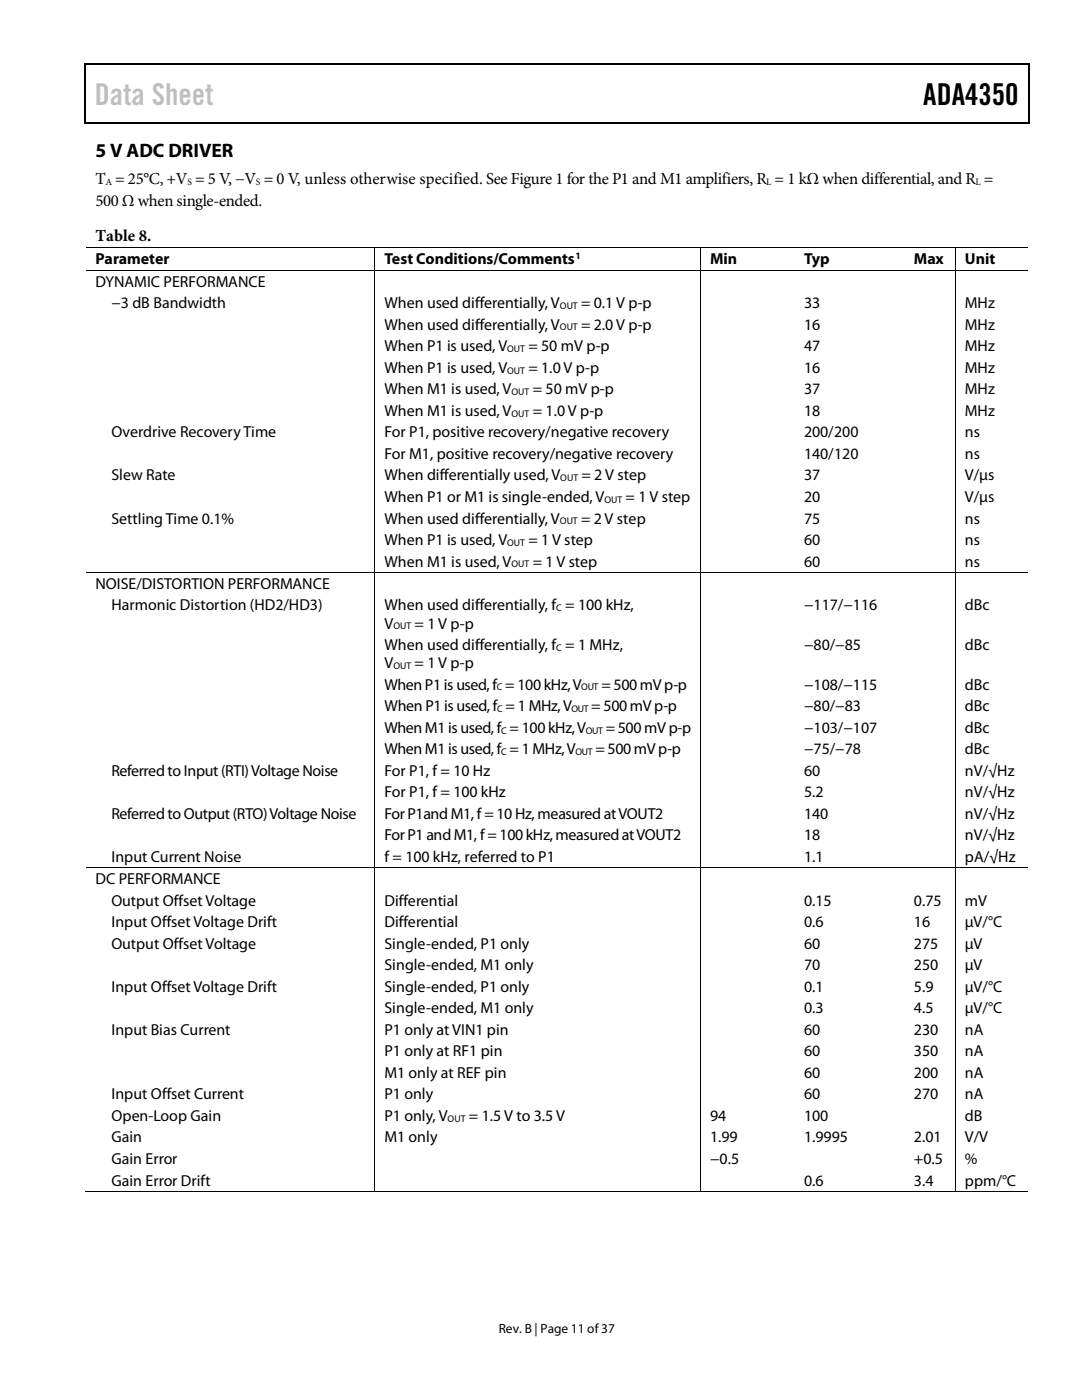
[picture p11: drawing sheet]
<svg xmlns="http://www.w3.org/2000/svg" width="216mm" height="279mm" viewBox="0 0 216 279" stroke-linecap="round" stroke-linejoin="round" font-family="sans-serif">
<defs><g id="words">
<text font-size="6" fill="#c1c1c1" x="18.9" y="20.9">Data Sheet</text>
<text font-size="6" x="184.2" y="20.9">ADA4350</text>
<text font-size="3.9" x="19" y="31.3">5 V ADC DRIVER</text>
<g font-size="3.3">
<text x="19" y="36.8">T = 25°C, +V = 5 V, −V = 0 V, unless otherwise specified. See Figure 1 for the P1 and M1 amplifiers, R = 1 kΩ when differential, and R =</text>
<text x="19.1" y="41.1">500 Ω when single-ended.</text>
<text x="19.1" y="48.2">Table 8.</text>
</g>
<g font-size="3.2">
<text x="19" y="52.7">Parameter</text>
<text x="76.7" y="52.7">Test Conditions/Comments</text>
<text x="141.7" y="52.7">Min</text>
<text x="160.4" y="52.7">Typ</text>
<text x="182.4" y="52.7">Max</text>
<text x="192.5" y="52.7">Unit</text>
<text x="19" y="57.2">DYNAMIC PERFORMANCE</text>
<text x="22.2" y="61.5">−3 dB Bandwidth</text>
<text x="76.7" y="61.5">When used differentially, V</text>
<text x="76.7" y="65.8">When used differentially, V</text>
<text x="115.9" y="61.5">= 0.1 V p-p</text>
<text x="115.9" y="65.8">= 2.0 V p-p</text>
<text x="160.4" y="61.5">33</text>
<text x="160.4" y="65.8">16</text>
<text x="192.5" y="61.5">MHz</text>
<text x="192.5" y="65.8">MHz</text>
<text x="76.7" y="70.1">When P1 is used, V</text>
<text x="105.5" y="70.1">= 50 mV p-p</text>
<text x="160.4" y="70.1">47</text>
<text x="192.5" y="70.1">MHz</text>
<text x="76.7" y="74.4">When P1 is used, V</text>
<text x="105.5" y="74.4">= 1.0 V p-p</text>
<text x="160.4" y="74.4">16</text>
<text x="192.5" y="74.4">MHz</text>
<text x="76.7" y="78.7">When M1 is used, V</text>
<text x="76.7" y="83">When M1 is used, V</text>
<text x="106.3" y="78.7">= 50 mV p-p</text>
<text x="106.3" y="83">= 1.0V p-p</text>
<text x="160.4" y="83">18</text>
<text x="160.4" y="78.7">37</text>
<text x="192.5" y="83">MHz</text>
<text x="192.5" y="78.7">MHz</text>
<text x="22.2" y="87.3">Overdrive Recovery Time</text>
<text x="76.7" y="87.3">For P1, positive recovery/negative recovery</text>
<text x="160.4" y="87.3">200/200</text>
<text x="192.5" y="87.3">ns</text>
<text x="22.2" y="95.9">Slew Rate</text>
<text x="76.7" y="91.6">For M1, positive recovery/negative recovery</text>
<text x="76.7" y="95.9">When differentially used, V</text>
<text x="116" y="95.9">= 2 V step</text>
<text x="160.4" y="95.9">37</text>
<text x="160.4" y="91.6">140/120</text>
<text x="192.5" y="95.9">V/µs</text>
<text x="192.5" y="91.6">ns</text>
<text x="76.7" y="100.2">When P1 or M1 is single-ended, V</text>
<text x="124.8" y="100.2">= 1 V step</text>
<text x="160.4" y="100.2">20</text>
<text x="192.5" y="100.2">V/µs</text>
<text x="22.2" y="104.5">Settling Time 0.1%</text>
<text x="76.7" y="104.5">When used differentially, V</text>
<text x="115.9" y="104.5">= 2 V step</text>
<text x="160.4" y="104.5">75</text>
<text x="192.5" y="104.5">ns</text>
<text x="76.7" y="108.8">When P1 is used, V</text>
<text x="76.7" y="113.1">When M1 is used, V</text>
<text x="105.5" y="108.8">= 1 V step</text>
<text x="106.3" y="113.1">= 1V step</text>
<text x="160.4" y="113.1">60</text>
<text x="160.4" y="108.8">60</text>
<text x="192.5" y="113.1">ns</text>
<text x="192.5" y="108.8">ns</text>
<text x="19" y="117.5">NOISE/DISTORTION PERFORMANCE</text>
<text x="22.2" y="121.8">Harmonic Distortion (HD2/HD3)</text>
<text x="76.7" y="121.8">When used differentially, f = 100 kHz,</text>
<text x="76.7" y="125.4">V</text>
<text x="82.7" y="125.4">= 1V p-p</text>
<text x="160.4" y="121.8">−117/−116</text>
<text x="192.5" y="121.8">dBc</text>
<text x="76.7" y="129.7">When used differentially, f = 1 MHz,</text>
<text x="160.4" y="129.7">−80/−85</text>
<text x="192.5" y="129.7">dBc</text>
<text x="76.7" y="133.3">V</text>
<text x="76.7" y="137.6">When P1 is used, f = 100 kHz, V</text>
<text x="82.7" y="133.3">= 1V p-p</text>
<text x="120" y="137.6">=500 mV p-p</text>
<text x="160.4" y="137.6">−108/−115</text>
<text x="192.5" y="137.6">dBc</text>
<text x="76.7" y="141.9">When P1 is used, f = 1 MHz, V</text>
<text x="118" y="141.9">= 500 mV p-p</text>
<text x="160.4" y="141.9">−80/−83</text>
<text x="192.5" y="141.9">dBc</text>
<text x="76.7" y="146.2">When M1 is used, f = 100 kHz, V</text>
<text x="120.9" y="146.2">=500 mV p-p</text>
<text x="160.4" y="146.2">−103/−107</text>
<text x="192.5" y="146.2">dBc</text>
<text x="22.2" y="154.8">Referred to Input (RTI) Voltage Noise</text>
<text x="76.7" y="150.5">When M1 is used, f = 1 MHz, V</text>
<text x="76.7" y="154.8">For P1, f = 10 Hz</text>
<text x="118.8" y="150.5">=500 mVp-p</text>
<text x="160.4" y="154.8">60</text>
<text x="160.4" y="150.5">−75/−78</text>
<text x="192.5" y="154.8">nV/√Hz</text>
<text x="192.5" y="150.5">dBc</text>
<text x="76.7" y="159.1">For P1, f = 100 kHz</text>
<text x="160.4" y="159.1">5.2</text>
<text x="192.5" y="159.1">nV/√Hz</text>
<text x="22.2" y="163.4">Referred to Output (RTO) Voltage Noise</text>
<text x="76.7" y="163.4">ForP1andM1, f = 10 Hz,measured atVOUT2</text>
<text x="76.7" y="167.7">ForP1 andM1, f = 100 kHz,measured atVOUT2</text>
<text x="160.4" y="163.4">140</text>
<text x="160.4" y="167.7">18</text>
<text x="192.5" y="163.4">nV/√Hz</text>
<text x="192.5" y="167.7">nV/√Hz</text>
<text x="22.2" y="172">Input Current Noise</text>
<text x="76.7" y="172">f = 100 kHz, referred to P1</text>
<text x="160.4" y="172">1.1</text>
<text x="192.5" y="172">pA/√Hz</text>
<text x="19" y="176.4">DC PERFORMANCE</text>
<text x="22.2" y="180.8">Output Offset Voltage</text>
<text x="22.2" y="185">Input Offset Voltage Drift</text>
<text x="76.7" y="180.8">Differential</text>
<text x="76.7" y="185">Differential</text>
<text x="160.4" y="180.8">0.15</text>
<text x="160.4" y="185">0.6</text>
<text x="182.4" y="180.8">0.75</text>
<text x="182.4" y="185">16</text>
<text x="192.5" y="180.8">mV</text>
<text x="192.5" y="185">µV/°C</text>
<text x="22.2" y="189.4">Output Offset Voltage</text>
<text x="76.7" y="189.4">Single-ended, P1 only</text>
<text x="160.4" y="189.4">60</text>
<text x="182.4" y="189.4">275</text>
<text x="192.5" y="189.4">µV</text>
<text x="22.2" y="198">Input Offset Voltage Drift</text>
<text x="76.7" y="193.6">Single-ended, M1 only</text>
<text x="76.7" y="198">Single-ended, P1 only</text>
<text x="160.4" y="198">0.1</text>
<text x="160.4" y="193.6">70</text>
<text x="182.4" y="193.6">250</text>
<text x="182.4" y="198">5.9</text>
<text x="192.5" y="193.6">µV</text>
<text x="192.5" y="198">µV/°C</text>
<text x="76.7" y="202.2">Single-ended, M1 only</text>
<text x="160.4" y="202.2">0.3</text>
<text x="182.4" y="202.2">4.5</text>
<text x="192.5" y="202.2">µV/°C</text>
<text x="22.2" y="206.5">Input Bias Current</text>
<text x="76.7" y="206.5">P1 only at VIN1 pin</text>
<text x="160.4" y="206.5">60</text>
<text x="182.4" y="206.5">230</text>
<text x="192.5" y="206.5">nA</text>
<text x="76.7" y="210.8">P1 only at RF1 pin</text>
<text x="76.7" y="215.1">M1 only at REF pin</text>
<text x="160.4" y="210.8">60</text>
<text x="160.4" y="215.1">60</text>
<text x="182.4" y="210.8">350</text>
<text x="182.4" y="215.1">200</text>
<text x="192.5" y="210.8">nA</text>
<text x="192.5" y="215.1">nA</text>
<text x="22.2" y="219.4">Input Offset Current</text>
<text x="76.7" y="219.4">P1 only</text>
<text x="160.4" y="219.4">60</text>
<text x="182.4" y="219.4">270</text>
<text x="192.5" y="219.4">nA</text>
<text x="22.2" y="223.7">Open-Loop Gain</text>
<text x="76.7" y="223.7">P1 only, V</text>
<text x="93.6" y="223.7">= 1.5V to 3.5V</text>
<text x="141.7" y="223.7">94</text>
<text x="160.4" y="223.7">100</text>
<text x="192.5" y="223.7">dB</text>
<text x="22.2" y="228">Gain</text>
<text x="22.2" y="232.3">Gain Error</text>
<text x="76.7" y="228">M1 only</text>
<text x="141.7" y="228">1.99</text>
<text x="141.7" y="232.3">−0.5</text>
<text x="160.4" y="228">1.9995</text>
<text x="182.4" y="228">2.01</text>
<text x="182.4" y="232.3">+0.5</text>
<text x="192.5" y="228">V/V</text>
<text x="192.5" y="232.3">%</text>
<text x="22.2" y="236.6">Gain Error Drift</text>
<text x="160.4" y="236.6">0.6</text>
<text x="182.4" y="236.6">3.4</text>
<text x="192.5" y="236.6">ppm/°C</text>
</g>
<text font-size="2.7" x="99.5" y="266">Rev. B | Page 11 of37</text>
<g font-size="1.9">
<text x="21" y="37">A</text>
<text x="37.4" y="37">S</text>
<text x="51.1" y="37">S</text>
<text x="152.9" y="37">L</text>
<text x="194.6" y="37">L</text>
<text x="114.9" y="51.6">1</text>
<text x="111.7" y="61.7">OUT</text>
<text x="111.7" y="66">OUT</text>
<text x="101.2" y="70.3">OUT</text>
<text x="101.2" y="74.5">OUT</text>
<text x="102.1" y="78.9">OUT</text>
<text x="102.1" y="83.1">OUT</text>
<text x="111.8" y="96.1">OUT</text>
<text x="120.6" y="100.3">OUT</text>
<text x="111.7" y="104.6">OUT</text>
<text x="101.2" y="108.9">OUT</text>
<text x="102.1" y="113.2">OUT</text>
<text x="78.5" y="125.6">OUT</text>
<text x="111" y="122">C</text>
<text x="111" y="129.9">C</text>
<text x="78.5" y="133.5">OUT</text>
<text x="99.1" y="137.8">C</text>
<text x="116" y="137.8">OUT</text>
<text x="99.2" y="142.1">C</text>
<text x="114" y="142.1">OUT</text>
<text x="100" y="146.4">C</text>
<text x="116.9" y="146.4">OUT</text>
<text x="100" y="150.7">C</text>
<text x="114.8" y="150.7">OUT</text>
<text x="89.3" y="223.9">OUT</text>
</g>
</g></defs>
<g fill="#000">
<path d="M16.9 12.7h.2v1h-.2zM16.9 12.7h.2v.3h-.2zM82.5 12.7h.3v.3h-.3zM205.1 12.7h.3v1h-.3zM205.1 12.7h.3v.3h-.3zM16.9 24.4h.2v.2h-.2zM82.3 24.4h.2v.2h-.2zM205.1 24.4h.3v.2h-.3zM74.7 49.4h.2v.1h-.2zM74.7 53.9h.2v.2h-.2zM139.7 49.4h.2v.1h-.2zM139.7 53.9h.2v.2h-.2z"/>
<path d="M158.5 49.4h.2v.1h-.2zM158.5 53.9h.2v.2h-.2zM180.5 49.4h.1v.1h-.1zM180.5 53.9h.1v.2h-.1zM190.5 49.4h.2v.1h-.2zM190.5 53.9h.2v.2h-.2zM74.7 114.2h.2v.2h-.2zM139.7 114.2h.2v.2h-.2zM158.5 114.2h.2v.2h-.2zM180.5 114.2h.1v.2h-.1zM190.5 114.2h.2v.2h-.2zM74.7 173.1h.2v.2h-.2z"/>
<path d="M139.7 173.1h.2v.2h-.2zM158.5 173.1h.2v.2h-.2zM180.5 173.1h.1v.2h-.1zM190.5 173.1h.2v.2h-.2zM74.7 237.8h.2v.2h-.2zM139.7 237.8h.2v.2h-.2zM158.3 237.8h.2v.2h-.2zM180.2 237.8h.2v.2h-.2zM190.5 237.8h.2v.2h-.2z"/>
</g>
<path d="M17 13.7v10.7M17.1 12.8h65.4M82.8 12.8h122.3M205.2 13.7v10.7M17.1 24.5h188" fill="none" stroke="#000" stroke-width=".25"/>
<g fill="none" stroke="#000" stroke-width=".2">
<path d="M17.1 49.4h57.6M17.1 54h57.6M74.8 49.5v4.4M74.8 54.1v60.1M74.9 49.4h64.8M74.9 54h64.8M139.8 49.5v4.4M139.8 54.1v60.1M139.9 49.4h18.6M139.9 54h18.6M158.7 49.4h21.8M158.7 54h21.8"/>
<path d="M180.6 49.4h9.9M180.6 54h9.9M190.6 49.5v4.4M190.6 54.1v60.1M190.7 49.4h14.4M190.7 54h14.4M17.1 114.3h57.6M74.8 114.4v58.7M74.9 114.3h64.8M139.8 114.4v58.7M139.9 114.3h18.6M158.7 114.3h21.8"/>
<path d="M180.6 114.3h9.9M190.6 114.4v58.7M190.7 114.3h14.4M17.1 173.2h57.6M74.8 173.3v64.5M74.9 173.2h64.8M139.8 173.3v64.5M139.9 173.2h18.6M158.7 173.2h21.8M180.6 173.2h9.9M190.6 173.3v64.5M190.7 173.2h14.4"/>
<path d="M16.9 237.9h57.8M74.9 237.9h64.8M139.9 237.9h50.6M190.7 237.9h14.4"/>
</g>
<use href="#words"/>
</svg>
